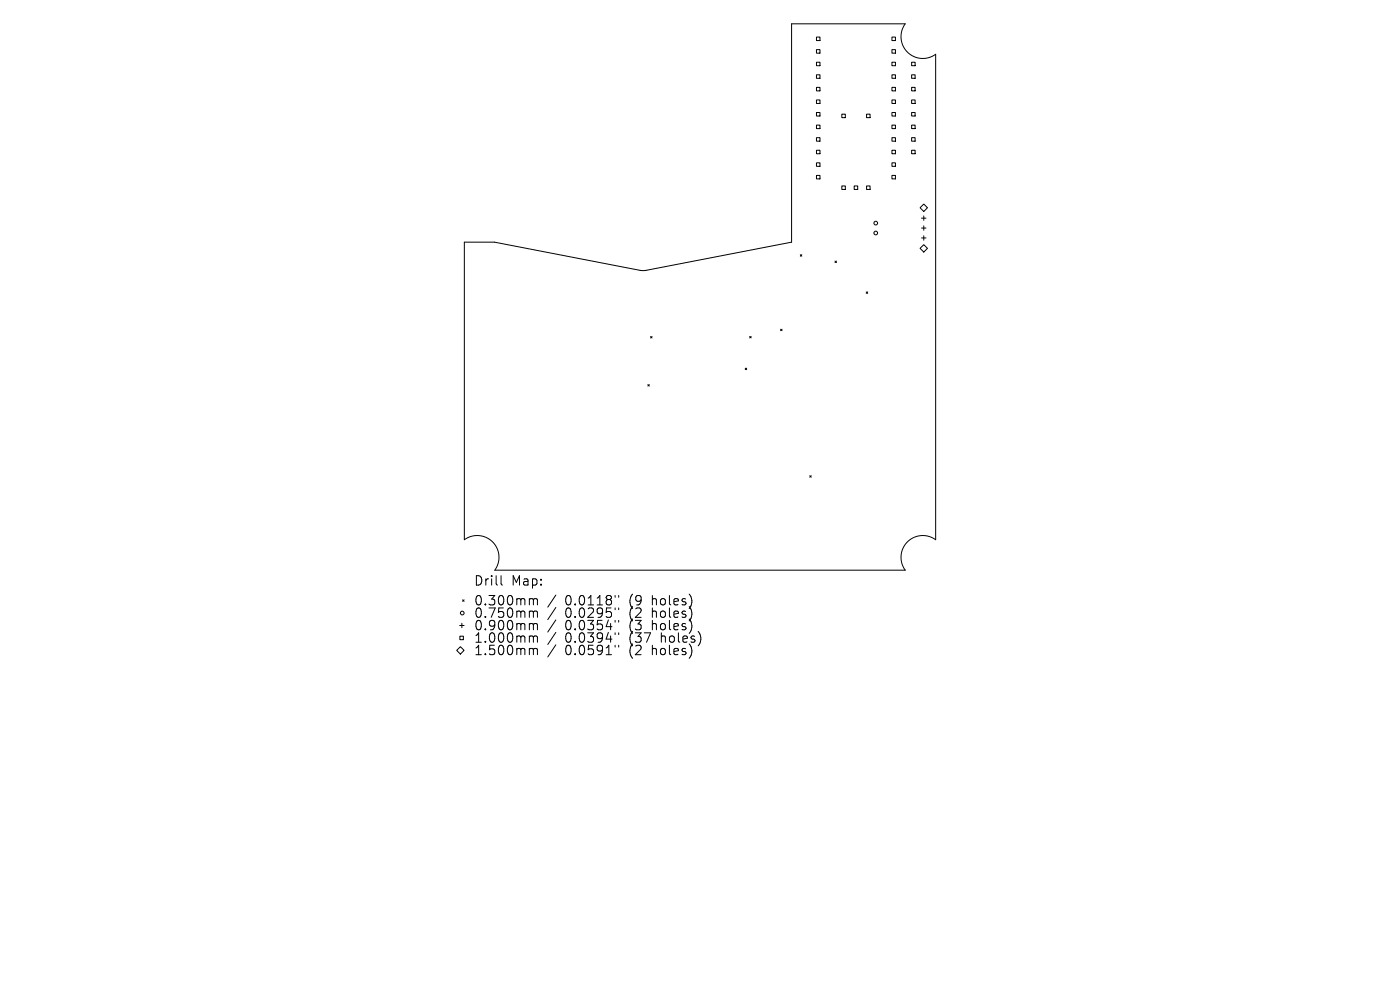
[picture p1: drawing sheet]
<svg xmlns="http://www.w3.org/2000/svg" width="297mm" height="210mm" viewBox="0 0 297 210" stroke-linecap="round" stroke-linejoin="round" font-family="sans-serif">
<defs><g id="words">
<g font-size="2.8">
<text x="100.5" y="124.5">Drill</text>
<text x="108.5" y="124.5">Map:</text>
<text x="100.5" y="128.7">0.300mm</text>
<text x="100.5" y="131.3">0.750mm</text>
<text x="119.9" y="128.7">0.0118&quot;</text>
<text x="119.9" y="131.3">0.0295&quot;</text>
<text x="133.6" y="128.7">(9</text>
<text x="133.6" y="131.3">(2</text>
<text x="138.6" y="128.7">holes)</text>
<text x="138.6" y="131.3">holes)</text>
<text x="100.5" y="134">0.900mm</text>
<text x="100.5" y="136.6">1.000mm</text>
<text x="119.9" y="134">0.0354&quot;</text>
<text x="119.9" y="136.6">0.0394&quot;</text>
<text x="133.6" y="134">(3</text>
<text x="133.6" y="136.6">(37</text>
<text x="138.6" y="134">holes)</text>
<text x="140.5" y="136.6">holes)</text>
<text x="100.5" y="139.3">1.500mm</text>
<text x="119.9" y="139.3">0.0591&quot;</text>
<text x="133.6" y="139.3">(2</text>
<text x="138.6" y="139.3">holes)</text>
</g>
</g></defs>
<g fill="none" stroke="#000" stroke-width=".21">
<path d="M173.2 7.9h.8v.7h-.8zM173.2 10.5h.8v.8h-.8zM173.2 13.2h.8v.7h-.8zM173.2 15.9h.8v.7h-.8zM173.2 18.5h.8v.8h-.8zM189.2 7.9h.8v.7h-.8zM189.2 10.5h.8v.8h-.8zM189.2 13.2h.8v.7h-.8zM189.2 15.9h.8v.7h-.8zM189.2 18.5h.8v.8h-.8zM193.4 13.2h.7v.7h-.7zM193.4 15.9h.7v.7h-.7z"/>
<path d="M193.4 18.5h.7v.8h-.7zM173.2 21.2h.8v.7h-.8zM173.2 23.9h.8v.7h-.8zM173.2 26.5h.8v.8h-.8zM173.2 29.2h.8v.7h-.8zM173.2 31.9h.8v.7h-.8zM173.2 34.5h.8v.8h-.8zM173.2 37.2h.8v.8h-.8zM178.6 24.2h.7v.8h-.7zM178.6 39.4h.7v.8h-.7zM181.2 39.4h.8v.8h-.8zM183.8 24.2h.8v.8h-.8z"/>
<path d="M183.8 39.4h.8v.8h-.8zM189.2 21.2h.8v.7h-.8zM189.2 23.9h.8v.7h-.8zM189.2 26.5h.8v.8h-.8zM189.2 29.2h.8v.7h-.8zM189.2 31.9h.8v.7h-.8zM189.2 34.5h.8v.8h-.8zM189.2 37.2h.8v.8h-.8zM193.4 21.2h.7v.7h-.7zM193.4 23.9h.7v.7h-.7zM193.4 26.5h.7v.8h-.7zM193.4 29.2h.7v.7h-.7z"/>
<path d="M193.4 31.9h.7v.7h-.7zM98.5 51.4h6.4l31.4 6 31.6-6v-46.3h24.1a4.6 4.6 0 0 0 .5 6 4.6 4.6 0 0 0 6 .4v103a4.6 4.6 0 0 0-6 .5 4.6 4.6 0 0 0-.5 6h-87a4.6 4.6 0 0 0-.5-6 4.6 4.6 0 0 0-6-.5zM169.8 54l.3 .3M170.1 54l-.3 .3M177.1 55.4l.4 .3M177.5 55.4l-.4 .3M195.2 44.1l.8-.8 .8 .8-.8 .8zM195.2 52.7l.8-.8 .8 .8-.8 .8zM195.5 46.3h.9M195.5 48.4h.9M195.5 50.5h.9M196 45.8v.9"/>
<path d="M196 47.9v.9M196 50v1M138 71.4l.3 .3M138.3 71.4l-.3 .3M158.1 78.1l.3 .3M158.4 78.1l-.3 .3M159 71.4l.4 .3M159.4 71.4l-.4 .3M165.6 69.8l.3 .4M165.9 69.8l-.3 .4M183.8 61.9l.3 .3M184.1 61.9l-.3 .3"/>
<path d="M137.4 81.6l.4 .3M137.8 81.6l-.4 .3M171.8 100.9l.3 .3M172.1 100.9l-.3 .3M97.5 132.7h1M97.6 135h.7v.7h-.7zM97.7 137.2l.8 .8-.8 .8-.8-.8zM98 132.2v1M98.1 127.2l.4 .4M98.5 127.2l-.4 .4M106.3 122.1v1.7l.3 .3M112.6 127h.3l.3 .3"/>
<path d="M112.6 129.6h.3l.3 .3M112.6 132.3h.3l.3 .3M112.6 134.9h.3l.3 .3M112.6 137.5h.3l.3 .3M113.2 127.3l.2-.3 .5 .1 .1 1.2M113.2 127.3v1M113.2 129.9v1.1M113.2 132.6v1M113.2 135.2v1M113.2 137.8v1.1M113.2 129.9l.2-.3 .5 .1 .1 1.3M113.2 132.6l.2-.3 .5 .1 .1 1.2"/>
<path d="M113.2 135.2l.2-.3 .5 .1 .1 1.2M113.2 137.8l.2-.3 .5 .1 .1 1.3M117.9 126.2l-1.7 2.6M117.9 128.9l-1.7 2.5M117.9 131.5l-1.7 2.6M117.9 134.1l-1.7 2.6M117.9 136.8l-1.7 2.6M130.5 126.3v.4M130.5 129v.3M130.5 131.6v.4M130.5 134.2v.4M130.5 136.9v.4"/>
<path d="M131.3 126.3v.4M131.3 129v.3M131.3 131.6v.4M131.3 134.2v.4M131.3 136.9v.4"/>
<circle cx="185.8" cy="49.4" r=".39"/>
<circle cx="185.8" cy="47.3" r=".39"/>
<circle cx="98.1" cy="130" r=".39"/>
</g>
<use href="#words"/>
</svg>
